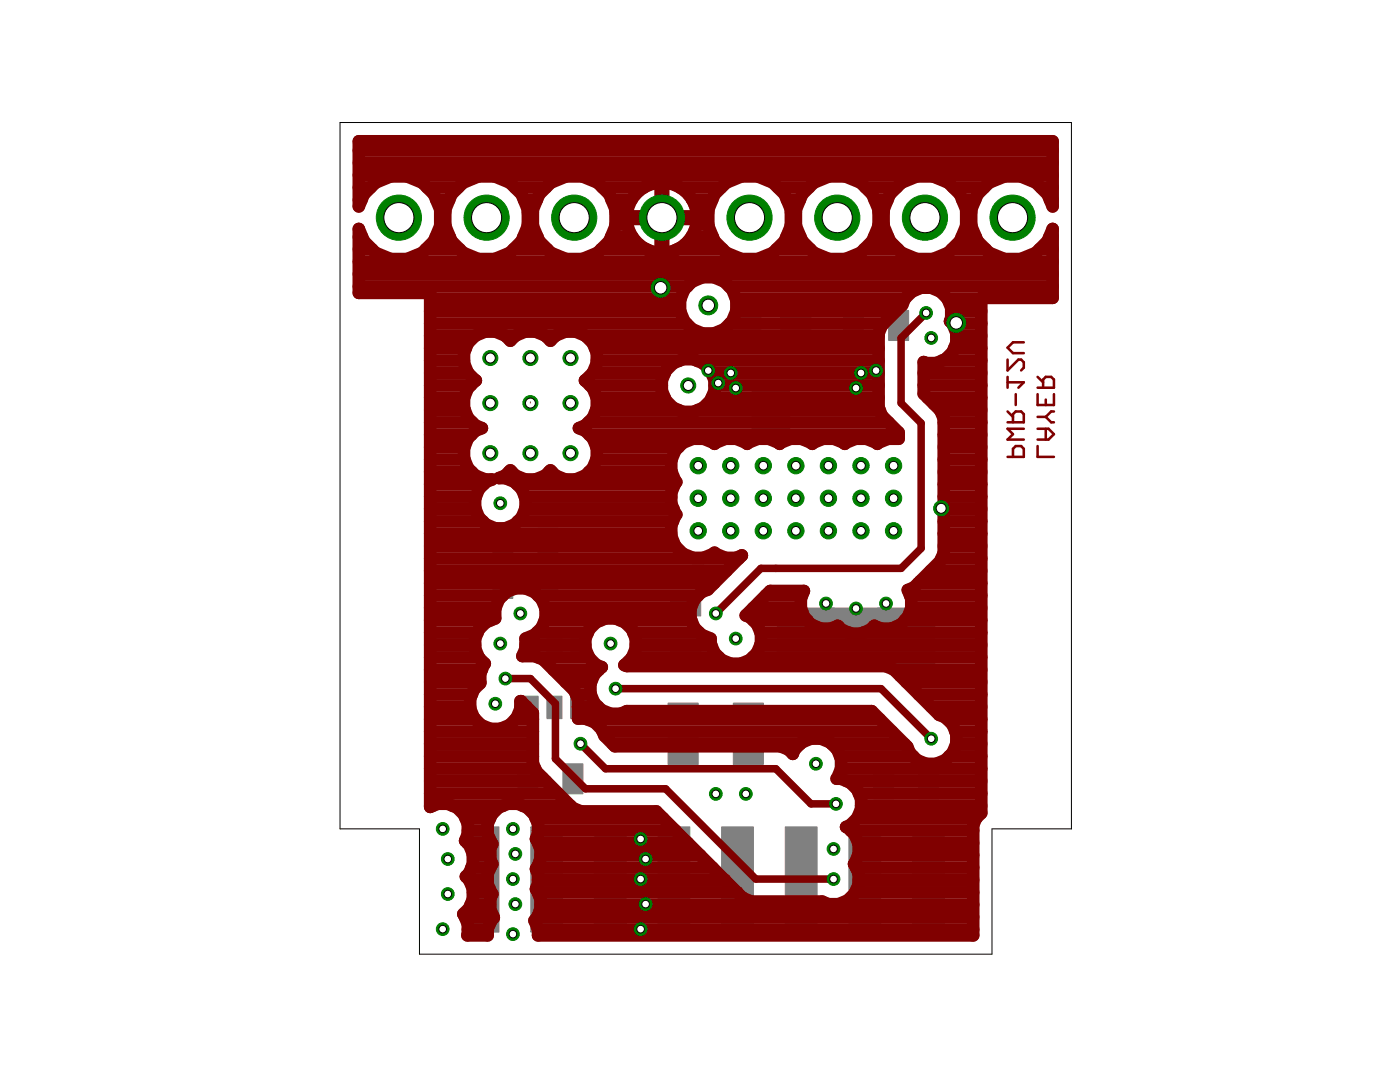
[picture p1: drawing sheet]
<svg xmlns="http://www.w3.org/2000/svg" width="279mm" height="216mm" viewBox="0 0 279 216" stroke-linecap="round" stroke-linejoin="round" font-family="sans-serif">
<g fill="#808080" stroke="#808080" stroke-width=".2">
<path d="M93.2 165h6.4v21h-6.4z"/>
<path d="M105.9 165h6.4v21h-6.4z"/>
<path d="M118.6 165h6.4v21h-6.4z"/>
<path d="M131.3 165h6.4v21h-6.4z"/>
<path d="M144 165h6.4v21h-6.4z"/>
<path d="M156.7 165h6.4v21h-6.4z"/>
<path d="M169.4 165h6.4v21h-6.4z"/>
<path d="M182.1 165h6.4v21h-6.4z"/>
<path d="M104.4 127.4h3v4.5h-3z"/>
<path d="M109.2 127.4h3v4.5h-3z"/>
<path d="M113.9 127.4h3v4.5h-3z"/>
<path d="M113.9 138.9h3v4.5h-3z"/>
<path d="M109.2 138.9h3v4.5h-3z"/>
<path d="M104.4 138.9h3v4.5h-3z"/>
<path d="M157.7 128.3h6.3v3.1h-6.3z"/>
<path d="M157.7 123.4h6.3v3.2h-6.3z"/>
<path d="M155.1 121.3h11.5v12.2h-11.5z"/>
<path d="M167.7 128.3h6.3v3.1h-6.3z"/>
<path d="M167.7 123.4h6.3v3.2h-6.3z"/>
<path d="M165.1 121.3h11.5v12.2h-11.5z"/>
<path d="M177.7 128.3h6.3v3.1h-6.3z"/>
<path d="M177.7 123.4h6.3v3.2h-6.3z"/>
<path d="M175.1 121.3h11.4v12.2h-11.4z"/>
<path d="M150.1 77.9h7.5v8h-7.5z"/>
<path d="M145.8 62.3h6v6h-6z"/>
<path d="M155.8 62.3h6v6h-6z"/>
<path d="M168.3 61.9h4v6h-4z"/>
<path d="M177.4 61.9h3.9v6h-3.9z"/>
<path d="M112.4 152.4h3.9v6h-3.9z"/>
<path d="M103.4 152.4h3.9v6h-3.9z"/>
<path d="M174.3 153.4h4v6h-4z"/>
<path d="M183.3 153.4h4v6h-4z"/>
<path d="M98.4 113.4h3.9v6h-3.9z"/>
<path d="M107.4 113.4h3.9v6h-3.9z"/>
<path d="M98.4 105.4h3.9v6h-3.9z"/>
<path d="M107.4 105.4h3.9v6h-3.9z"/>
<path d="M133.3 149.8h6v2.7h-6z"/>
<path d="M133.3 145h6v2.8h-6z"/>
<path d="M133.3 140.3h6v2.7h-6z"/>
<path d="M146.3 140.3h6.1v2.7h-6.1z"/>
<path d="M146.3 149.8h6.1v2.7h-6.1z"/>
<path d="M133.8 127.9h6v4h-6z"/>
<path d="M133.8 118.9h6v4h-6z"/>
</g>
<g fill="none" stroke="#800000" stroke-width=".51">
<path d="M201.1 71.8v2.1l2.1-2.1h.6l.5 .5v1.1l-.5 .5M201.1 76.3h3.2l-1.1 1.1M201.1 75.2v2.2M202.7 78.7v2.1M204.3 68.3h-2.1l-1.1 1.1 1.1 1.1h2.1M207.1 78.7v2.1h3.2v-2.1M207.1 77.4h3.2v-1.7l-.5-.5h-1.1l-.5 .5v1.7M207.1 75.2l1.1 1.1M208.7 79.7v1.1M201.1 91.2h3.2v-1.6l-.5-.6h-1.1l-.5 .6v1.6M201.1 84.3h3.2v-1.7l-.5-.5h-1.1l-.5 .5v1.7M201.1 82.1l1.1 1.1"/>
<path d="M204.3 85.6h-3.2l1.1 1-1.1 1.1h3.2M207.1 89v2.2h3.2M207.1 85.6h2.2l1 1-1 1.1h-2.2M207.1 83.2h1.6M208.7 83.2l1.1 1.1h.5M208.7 85.6v2.1M210.3 82.1h-.5l-1.1 1.1"/>
</g>
<g fill="none" stroke="#800000" stroke-width="2.5">
<path d="M71.6 28.2h138.5v13l-1-2.4-2.3-2.4-3.1-1.2h-3.3l-3 1.2-2.3 2.4-1.3 3v3.3l1.3 3 2.3 2.3 3 1.3h3.3l3.1-1.3 2.3-2.3 1-2.4v13.7h-14.3v102.8l-1 1.1-.6 1.4v21.9h-86.8v-1.2l-.7-1.7a4.8 4.8 0 0 0 .3-6.3l.4-1v-2l-.4-1a4.9 4.9 0 0 0 0-6 5.1 5.1 0 0 0-5.3-7.1 5.1 5.1 0 0 0-3.4 8.1l-.5 1v2l.5 1a4.8 4.8 0 0 0 0 6l-.5 1v2l.8 1.7-.5 .5-.8 1.8v1.2h-4a4.9 4.9 0 0 0-.8-4.2 4.9 4.9 0 0 0 .5-7.5 4.8 4.8 0 0 0-.2-7.1 5 5 0 0 0-.9-6.1 5 5 0 0 0-6-.7v-102.6h-14.3v-12.7l1 2.4 2.3 2.3 3.1 1.3h3.3l3-1.3 2.3-2.3 1.3-3v-3.3l-1.3-3-2.3-2.4-3-1.2h-3.3l-3.1 1.2-2.3 2.4-1 2.4zM71.6 39.9h.6M71.6 37.4h2.4M71.6 34.9h138.5M71.6 32.5h138.5M71.6 30h138.5M85.2 37.4h6.3M87.1 39.9h2.6M102.7 37.4h6.3M104.6 39.9h2.5M120.2 37.4h8.3M122 39.9h4"/>
<path d="M126.7 38.9a6.9 6.9 0 0 1 5.1-2.5v14.1a7 7 0 0 1-6.7-6.8h14a7 7 0 0 1-6.7 6.8v-14.1a6.9 6.9 0 0 1 6.7 6.8h-14a6.8 6.8 0 0 1 1.6-4.3zM131.8 39.9h.6M131.8 37.4h.6M135.7 37.4h8.3M138.2 39.9h3.9M155.2 37.4h6.3M157 39.9h2.6M172.7 37.4h6.2M174.5 39.9h2.6M190.2 37.4h6.2M192 39.9h2.6M207.7 37.4h2.4"/>
<path d="M209.5 39.9h.6M71.6 57.1h65.6M71.6 54.7h138.5M71.6 52.2h138.5M71.6 49.7h2.7M71.6 47.3h.7M85 49.7h6.8M85.9 59.6h49.9M87 47.3h2.8M87.9 44.8h1M87.9 42.3h1M102.5 49.7h6.7"/>
<path d="M104.4 47.3h2.9M105.3 44.8h1M105.3 42.3h1M120 49.7h9M121.9 47.3h4.3M122.9 44.8h2.3M122.9 42.3h2.3M131.8 49.7h.6M131.8 47.3h.6M131.8 44.8h.6M131.8 42.3h.6M135.2 49.7h9"/>
<path d="M138 47.3h4.3M139 44.8h2.4M139 42.3h2.4M145.5 57.1h64.6M146.9 59.6h33.7M154.9 49.7h6.8M156.9 47.3h2.8M157.8 44.8h1M157.8 42.3h1M172.4 49.7h6.8M174.4 47.3h2.8M175.3 44.8h1"/>
<path d="M175.3 42.3h1M189.1 59.6h6.7M189.9 49.7h6.8M191.9 47.3h2.8M192.8 44.8h1M192.8 42.3h1M207.4 49.7h2.7M209.4 47.3h.7M85.9 79.4h6.7M85.9 76.9h8.1M85.9 74.4h7.5M85.9 71.9h6.7"/>
<path d="M85.9 69.5h7.1M85.9 67h8.9M85.9 64.6h51.1M85.9 62.1h49.8M93.4 68.5a5.3 5.3 0 0 1 8.5-.5 5.1 5.1 0 0 1 8 0 5.3 5.3 0 0 1 8 0 5.3 5.3 0 0 1-1.2 7.9 5.3 5.3 0 0 1 2.5 5.2 5.3 5.3 0 0 1-3.7 4.3 5.3 5.3 0 0 1 2.8 8 5.3 5.3 0 0 1-8.4 .5 5.1 5.1 0 0 1-8 0l-1.1 1-1.2 .5a5.1 5.1 0 0 1 5.3 5.3 5.1 5.1 0 0 1-5.7 4.9 5.1 5.1 0 0 1-4.4-6.2l.8-1.8 1.4-1.4 1.2-.5a5.3 5.3 0 0 1-5.6-4.2 5.3 5.3 0 0 1 3.6-6.1 5.3 5.3 0 0 1-3.7-4.3 5.3 5.3 0 0 1 2.5-5.2 5.3 5.3 0 0 1-1.6-7.4zM100.9 67h1.9M108.9 67h1.9M116.9 67h58.4M117.8 76.9h14.3M118.3 74.4h14.4M118.7 69.5h56.6M119.1 79.4h13.6"/>
<path d="M119.1 71.9h16.5M139.1 71.9h36.2M142 74.4h33.3M142 79.4h33.3M142.6 76.9h32.7M145.7 64.6h30.7M147 62.1h31.8M184.3 76.9h11.5M184.3 74.4h11.5M185.1 79.4h10.7M188 71.9h7.8M189.8 62.1h6"/>
<path d="M190.1 64.6h5.7M190.4 69.5h5.4M190.9 67h4.9M85.9 99.1h9.1M85.9 96.6h10.6M85.9 94.2h8.2M85.9 91.7h6.8M85.9 89.2h6.8M85.9 86.8h8.2M85.9 84.3h8.4M85.9 81.8h6.9M101.6 94.2h.6"/>
<path d="M103.2 96.6h31.5M104.7 99.1h29.3M109.6 94.2h.6M117.4 84.3h59.9M117.5 94.2h16.5M117.6 86.8h61.7M119 81.8h16.4M119 91.7h15M119 89.2h16.4M136.3 88.3a5.4 5.4 0 0 1 6.3 .3 5.3 5.3 0 0 1 6.5 0 5.3 5.3 0 0 1 6.5 0 5.3 5.3 0 0 1 6.5 0 5.3 5.3 0 0 1 6.5 0 5.3 5.3 0 0 1 6.5 0l.2-.3 2-.8h2v-1.2l-3.3-3.3-.7-1.7v-14.8l.7-1.6 4.1-4a5 5 0 0 1 6.4-3.3 5 5 0 0 1 3.1 6.5 5 5 0 0 1 .5 6.1 5 5 0 0 1-5.8 2v6.4l3.3 3.3 .7 1.6v26.8l-.7 1.7-5.2 5.2-1.2 .5a5.1 5.1 0 0 1-.6 6.2 5.1 5.1 0 0 1-6.1 1 4.8 4.8 0 0 1-7.3 0 5 5 0 0 1-6-.9 5 5 0 0 1-.8-6.1h-6.7l-4.9 4.9a5.1 5.1 0 0 1 .9 8.9 5.1 5.1 0 0 1-7.9-4.3 5.1 5.1 0 0 1-4.1-4.7 5.1 5.1 0 0 1 3.6-5.1l6.8-6.8a4.9 4.9 0 0 1-5.5-.5 5.4 5.4 0 0 1-7.1-.5 5.4 5.4 0 0 1-.5-7.1 5.3 5.3 0 0 1 0-6.5 5.4 5.4 0 0 1 1.3-7.9zM139.3 81.8h36.2M187.6 81.8h8.2"/>
<path d="M188.3 99.1h7.5M188.3 96.6h7.5M188.3 94.2h7.5M188.3 91.7h7.5M188.3 89.2h7.5M188.3 86.8h7.5M188.3 84.3h7.5M85.9 118.8h14.4M85.9 116.4h56.6M85.9 113.9h59.1M85.9 111.4h61.6M85.9 109h48.9"/>
<path d="M85.9 106.5h48.1M85.9 104h10.5M85.9 101.6h9M103.3 104h31M104.8 101.6h29.6M107.4 118.8h31.9M152.8 118.8h7.3M181.6 118.8h14.2M183.2 116.4h12.6M185.7 113.9h10.1M187.9 111.4h7.9M188.3 109h7.5"/>
<path d="M188.3 106.5h7.5M188.3 104h7.5M188.3 101.6h7.5M85.9 138.6h8.3M85.9 136.1h9.9M85.9 133.6h10.3M85.9 131.2h9.7M85.9 128.7h8.9M85.9 126.2h9.4M85.9 123.8h12M85.9 121.3h13M104.9 128.7h11.9"/>
<path d="M107.1 126.2h10.2M107.4 131.2h10.2M108.7 123.8h11.2M108.8 121.3h29.1M110.4 133.6h9.1M112.9 136.1h5.1M115 138.6h2.9M117.6 125.6a5.1 5.1 0 0 1 7.9-.8 5.1 5.1 0 0 1-.9 7.9l.5 .2h51.6l1.7 .7 9 9a5.1 5.1 0 0 1 2 8.4 5.1 5.1 0 0 1-8.3-2l-7.1-7.1h-48.9a5.1 5.1 0 0 1-6.7-2 5.1 5.1 0 0 1 1.7-6.8 5 5 0 0 1-2.5-7.5zM123.8 123.8h14.2M126.1 131.2h17.4M126.4 126.2h13.2M126.9 128.7h15"/>
<path d="M150.2 131.2h45.6M150.3 123.8h10.8M150.3 121.3h9.5M151.7 128.7h44.1M151.8 126.2h17.6M172.3 126.2h23.5M178.4 133.6h17.4M180.6 123.8h15.2M180.9 136.1h14.9M181.9 121.3h13.9M183.4 138.6h12.4M85.9 158.3h25.5"/>
<path d="M85.9 155.9h23M85.9 153.4h20.9M85.9 150.9h20.4M85.9 148.4h20.4M85.9 146h20.4M85.9 143.5h8.9M85.9 141h7.9M102.8 143.5h3.5M103.9 141h1.2M115.4 141h4M117.1 143.5h58.5M120.3 146h57.7"/>
<path d="M122.3 148.4h37.4M166 148.4h14.5M167.7 150.9h14.5M167.9 153.4a5.1 5.1 0 0 0-3.5-5.9 5.1 5.1 0 0 0-6.2 2.9l-.8-.8-1.7-.7h-33l-2.1-2.1a4.8 4.8 0 0 0-5.2-3.4v-3.9l-.7-1.6-6.3-6.3-1.7-.7h-2.5l.7-1.5v-2a5.1 5.1 0 0 0 4-6 5.1 5.1 0 0 0-6.1-4 5.1 5.1 0 0 0-4 6 5.1 5.1 0 0 0-3.9 3.8 5.1 5.1 0 0 0 1.9 5.2l-1 2v1.9a5.1 5.1 0 0 0 1 8.8 5.1 5.1 0 0 0 7.1-5.2l2.4 2.4v10l.7 1.6 7.3 7.3 1.7 .7h15l17.3 17.3 1.6 .7h14.2a5 5 0 0 0 6.2-1.2 5 5 0 0 0 .1-6.3 5 5 0 0 0-1.6-7.4l.9-.3 1.4-1.5M167.9 153.4l-.9 2a5 5 0 0 1 4.1 7.8M167.9 153.4h27.9M169 155.9h26.8M171.4 158.3h24.4M185.8 141h10M189 143.5h6.8M189.4 150.9h6.4M190.7 146h5.1"/>
<path d="M190.8 148.4h5M85.9 160.8h.5M90.3 160.8h10.1M92.9 163.3h4.9M93.2 168.2h4.9M93.4 165.7h3.9M93.6 175.6h3.7M94.1 173.1h3.8M94.4 178.1h3.6M94.4 170.6h3.4M104.3 160.8h9.6M106.9 163.3h25.4"/>
<path d="M107.2 173.1h35M107.3 178.1h39.8M107.4 175.6h37.3M107.4 168.2h29.9M107.4 165.7h27.4M107.9 170.6h31.8M169.8 165.7h24.4M170.7 178.1h23.5M170.8 173.1h23.4M171.1 163.3h23.7M171.3 170.6h22.9M171.3 168.2h22.9"/>
<path d="M171.4 175.6h22.8M171.9 160.8h23.9M92.8 183h5.7M93.4 185.5h3.9M93.9 180.5h3.9M107.2 183h87M107.4 185.5h86.8M107.9 180.5h86.3"/>
<circle cx="97.1" cy="43.4" r="8.4"/>
<circle cx="114.6" cy="43.4" r="8.4"/>
<circle cx="149.6" cy="43.4" r="8.4"/>
<circle cx="167.1" cy="43.4" r="8.4"/>
<circle cx="184.6" cy="43.4" r="8.4"/>
<circle cx="137.3" cy="76.9" r="5.4"/>
<circle cx="141.3" cy="60.9" r="5.7"/>
</g>
<path d="M184.8 62.4l-5 5v13l4 4v25l-4 4h-28l-8.9 9M100.9 135.4h5l4.9 5v11l6 6h16l18 18h15.5M122.9 137.4h52.9l10 10M115.8 148.4l5 5h34l7 7h5" fill="none" stroke="#800000" stroke-width="1.5"/>
<circle cx="158.8" cy="99.4" r="1.63" fill="#008000" stroke="#008000" stroke-width=".2"/>
<circle cx="158.8" cy="99.4" r=".87" fill="#fff" stroke="#000" stroke-width=".2"/>
<circle cx="152.3" cy="99.4" r="1.63" fill="#008000" stroke="#008000" stroke-width=".2"/>
<circle cx="152.3" cy="99.4" r=".87" fill="#fff" stroke="#000" stroke-width=".2"/>
<circle cx="145.8" cy="99.4" r="1.63" fill="#008000" stroke="#008000" stroke-width=".2"/>
<circle cx="145.8" cy="99.4" r=".87" fill="#fff" stroke="#000" stroke-width=".2"/>
<circle cx="139.3" cy="99.4" r="1.63" fill="#008000" stroke="#008000" stroke-width=".2"/>
<circle cx="139.3" cy="99.4" r=".87" fill="#fff" stroke="#000" stroke-width=".2"/>
<circle cx="139.3" cy="92.9" r="1.63" fill="#008000" stroke="#008000" stroke-width=".2"/>
<circle cx="139.3" cy="92.9" r=".87" fill="#fff" stroke="#000" stroke-width=".2"/>
<circle cx="145.8" cy="92.9" r="1.63" fill="#008000" stroke="#008000" stroke-width=".2"/>
<circle cx="145.8" cy="92.9" r=".87" fill="#fff" stroke="#000" stroke-width=".2"/>
<circle cx="152.3" cy="92.9" r="1.63" fill="#008000" stroke="#008000" stroke-width=".2"/>
<circle cx="152.3" cy="92.9" r=".87" fill="#fff" stroke="#000" stroke-width=".2"/>
<circle cx="158.8" cy="92.9" r="1.63" fill="#008000" stroke="#008000" stroke-width=".2"/>
<circle cx="158.8" cy="92.9" r=".87" fill="#fff" stroke="#000" stroke-width=".2"/>
<circle cx="165.3" cy="92.9" r="1.63" fill="#008000" stroke="#008000" stroke-width=".2"/>
<circle cx="165.3" cy="92.9" r=".87" fill="#fff" stroke="#000" stroke-width=".2"/>
<circle cx="171.8" cy="92.9" r="1.63" fill="#008000" stroke="#008000" stroke-width=".2"/>
<circle cx="171.8" cy="92.9" r=".87" fill="#fff" stroke="#000" stroke-width=".2"/>
<circle cx="178.3" cy="92.9" r="1.63" fill="#008000" stroke="#008000" stroke-width=".2"/>
<circle cx="178.3" cy="92.9" r=".87" fill="#fff" stroke="#000" stroke-width=".2"/>
<circle cx="178.3" cy="99.4" r="1.63" fill="#008000" stroke="#008000" stroke-width=".2"/>
<circle cx="178.3" cy="99.4" r=".87" fill="#fff" stroke="#000" stroke-width=".2"/>
<circle cx="178.3" cy="105.9" r="1.63" fill="#008000" stroke="#008000" stroke-width=".2"/>
<circle cx="178.3" cy="105.9" r=".87" fill="#fff" stroke="#000" stroke-width=".2"/>
<circle cx="171.8" cy="105.9" r="1.63" fill="#008000" stroke="#008000" stroke-width=".2"/>
<circle cx="171.8" cy="105.9" r=".87" fill="#fff" stroke="#000" stroke-width=".2"/>
<circle cx="171.8" cy="99.4" r="1.63" fill="#008000" stroke="#008000" stroke-width=".2"/>
<circle cx="171.8" cy="99.4" r=".87" fill="#fff" stroke="#000" stroke-width=".2"/>
<circle cx="165.3" cy="99.4" r="1.63" fill="#008000" stroke="#008000" stroke-width=".2"/>
<circle cx="165.3" cy="99.4" r=".87" fill="#fff" stroke="#000" stroke-width=".2"/>
<circle cx="165.3" cy="105.9" r="1.63" fill="#008000" stroke="#008000" stroke-width=".2"/>
<circle cx="165.3" cy="105.9" r=".87" fill="#fff" stroke="#000" stroke-width=".2"/>
<circle cx="158.8" cy="105.9" r="1.63" fill="#008000" stroke="#008000" stroke-width=".2"/>
<circle cx="158.8" cy="105.9" r=".87" fill="#fff" stroke="#000" stroke-width=".2"/>
<circle cx="152.3" cy="105.9" r="1.63" fill="#008000" stroke="#008000" stroke-width=".2"/>
<circle cx="152.3" cy="105.9" r=".87" fill="#fff" stroke="#000" stroke-width=".2"/>
<circle cx="145.8" cy="105.9" r="1.63" fill="#008000" stroke="#008000" stroke-width=".2"/>
<circle cx="145.8" cy="105.9" r=".87" fill="#fff" stroke="#000" stroke-width=".2"/>
<circle cx="139.3" cy="105.9" r="1.63" fill="#008000" stroke="#008000" stroke-width=".2"/>
<circle cx="139.3" cy="105.9" r=".87" fill="#fff" stroke="#000" stroke-width=".2"/>
<circle cx="202.1" cy="43.4" r="4.5" fill="#008000" stroke="#008000" stroke-width=".2"/>
<circle cx="202.1" cy="43.4" r="3" fill="#fff" stroke="#000" stroke-width=".2"/>
<circle cx="184.6" cy="43.4" r="4.5" fill="#008000" stroke="#008000" stroke-width=".2"/>
<circle cx="184.6" cy="43.4" r="3" fill="#fff" stroke="#000" stroke-width=".2"/>
<circle cx="167.1" cy="43.4" r="4.5" fill="#008000" stroke="#008000" stroke-width=".2"/>
<circle cx="167.1" cy="43.4" r="3" fill="#fff" stroke="#000" stroke-width=".2"/>
<circle cx="149.6" cy="43.4" r="4.5" fill="#008000" stroke="#008000" stroke-width=".2"/>
<circle cx="149.6" cy="43.4" r="3" fill="#fff" stroke="#000" stroke-width=".2"/>
<circle cx="132.1" cy="43.4" r="4.5" fill="#008000" stroke="#008000" stroke-width=".2"/>
<circle cx="132.1" cy="43.4" r="3" fill="#fff" stroke="#000" stroke-width=".2"/>
<circle cx="114.6" cy="43.4" r="4.5" fill="#008000" stroke="#008000" stroke-width=".2"/>
<circle cx="114.6" cy="43.4" r="3" fill="#fff" stroke="#000" stroke-width=".2"/>
<circle cx="97.1" cy="43.4" r="4.5" fill="#008000" stroke="#008000" stroke-width=".2"/>
<circle cx="97.1" cy="43.4" r="3" fill="#fff" stroke="#000" stroke-width=".2"/>
<circle cx="79.6" cy="43.4" r="4.5" fill="#008000" stroke="#008000" stroke-width=".2"/>
<circle cx="79.6" cy="43.4" r="3" fill="#fff" stroke="#000" stroke-width=".2"/>
<circle cx="146.8" cy="77.4" r="1.27" fill="#008000" stroke="#008000" stroke-width=".2"/>
<circle cx="146.8" cy="77.4" r=".76" fill="#fff" stroke="#000" stroke-width=".2"/>
<circle cx="171.8" cy="74.4" r="1.27" fill="#008000" stroke="#008000" stroke-width=".2"/>
<circle cx="171.8" cy="74.4" r=".76" fill="#fff" stroke="#000" stroke-width=".2"/>
<circle cx="190.8" cy="64.4" r="1.88" fill="#008000" stroke="#008000" stroke-width=".2"/>
<circle cx="190.8" cy="64.4" r="1.25" fill="#fff" stroke="#000" stroke-width=".2"/>
<circle cx="131.8" cy="57.4" r="1.88" fill="#008000" stroke="#008000" stroke-width=".2"/>
<circle cx="131.8" cy="57.4" r="1.25" fill="#fff" stroke="#000" stroke-width=".2"/>
<circle cx="187.8" cy="101.4" r="1.5" fill="#008000" stroke="#008000" stroke-width=".2"/>
<circle cx="187.8" cy="101.4" r=".99" fill="#fff" stroke="#000" stroke-width=".2"/>
<circle cx="127.8" cy="167.4" r="1.27" fill="#008000" stroke="#008000" stroke-width=".2"/>
<circle cx="127.8" cy="167.4" r=".76" fill="#fff" stroke="#000" stroke-width=".2"/>
<circle cx="127.8" cy="175.4" r="1.27" fill="#008000" stroke="#008000" stroke-width=".2"/>
<circle cx="127.8" cy="175.4" r=".76" fill="#fff" stroke="#000" stroke-width=".2"/>
<circle cx="128.8" cy="180.4" r="1.27" fill="#008000" stroke="#008000" stroke-width=".2"/>
<circle cx="128.8" cy="180.4" r=".76" fill="#fff" stroke="#000" stroke-width=".2"/>
<circle cx="127.8" cy="185.4" r="1.27" fill="#008000" stroke="#008000" stroke-width=".2"/>
<circle cx="127.8" cy="185.4" r=".76" fill="#fff" stroke="#000" stroke-width=".2"/>
<circle cx="128.8" cy="171.4" r="1.27" fill="#008000" stroke="#008000" stroke-width=".2"/>
<circle cx="128.8" cy="171.4" r=".76" fill="#fff" stroke="#000" stroke-width=".2"/>
<circle cx="145.8" cy="74.4" r="1.27" fill="#008000" stroke="#008000" stroke-width=".2"/>
<circle cx="145.8" cy="74.4" r=".76" fill="#fff" stroke="#000" stroke-width=".2"/>
<circle cx="143.3" cy="76.4" r="1.27" fill="#008000" stroke="#008000" stroke-width=".2"/>
<circle cx="143.3" cy="76.4" r=".76" fill="#fff" stroke="#000" stroke-width=".2"/>
<circle cx="174.8" cy="73.9" r="1.27" fill="#008000" stroke="#008000" stroke-width=".2"/>
<circle cx="174.8" cy="73.9" r=".76" fill="#fff" stroke="#000" stroke-width=".2"/>
<circle cx="170.8" cy="77.4" r="1.27" fill="#008000" stroke="#008000" stroke-width=".2"/>
<circle cx="170.8" cy="77.4" r=".76" fill="#fff" stroke="#000" stroke-width=".2"/>
<circle cx="141.4" cy="73.9" r="1.27" fill="#008000" stroke="#008000" stroke-width=".2"/>
<circle cx="141.4" cy="73.9" r=".76" fill="#fff" stroke="#000" stroke-width=".2"/>
<circle cx="141.4" cy="60.9" r="1.88" fill="#008000" stroke="#008000" stroke-width=".2"/>
<circle cx="141.4" cy="60.9" r="1.25" fill="#fff" stroke="#000" stroke-width=".2"/>
<circle cx="102.4" cy="165.4" r="1.27" fill="#008000" stroke="#008000" stroke-width=".2"/>
<circle cx="102.4" cy="165.4" r=".76" fill="#fff" stroke="#000" stroke-width=".2"/>
<circle cx="89.4" cy="171.4" r="1.27" fill="#008000" stroke="#008000" stroke-width=".2"/>
<circle cx="89.4" cy="171.4" r=".76" fill="#fff" stroke="#000" stroke-width=".2"/>
<circle cx="102.4" cy="175.4" r="1.27" fill="#008000" stroke="#008000" stroke-width=".2"/>
<circle cx="102.4" cy="175.4" r=".76" fill="#fff" stroke="#000" stroke-width=".2"/>
<circle cx="102.8" cy="180.4" r="1.27" fill="#008000" stroke="#008000" stroke-width=".2"/>
<circle cx="102.8" cy="180.4" r=".76" fill="#fff" stroke="#000" stroke-width=".2"/>
<circle cx="102.4" cy="186.4" r="1.27" fill="#008000" stroke="#008000" stroke-width=".2"/>
<circle cx="102.4" cy="186.4" r=".76" fill="#fff" stroke="#000" stroke-width=".2"/>
<circle cx="185.8" cy="67.4" r="1.27" fill="#008000" stroke="#008000" stroke-width=".2"/>
<circle cx="185.8" cy="67.4" r=".76" fill="#fff" stroke="#000" stroke-width=".2"/>
<circle cx="102.8" cy="170.4" r="1.27" fill="#008000" stroke="#008000" stroke-width=".2"/>
<circle cx="102.8" cy="170.4" r=".76" fill="#fff" stroke="#000" stroke-width=".2"/>
<circle cx="88.3" cy="185.4" r="1.27" fill="#008000" stroke="#008000" stroke-width=".2"/>
<circle cx="88.3" cy="185.4" r=".76" fill="#fff" stroke="#000" stroke-width=".2"/>
<circle cx="89.4" cy="178.4" r="1.27" fill="#008000" stroke="#008000" stroke-width=".2"/>
<circle cx="89.4" cy="178.4" r=".76" fill="#fff" stroke="#000" stroke-width=".2"/>
<circle cx="88.3" cy="165.4" r="1.27" fill="#008000" stroke="#008000" stroke-width=".2"/>
<circle cx="88.3" cy="165.4" r=".76" fill="#fff" stroke="#000" stroke-width=".2"/>
<circle cx="148.8" cy="158.4" r="1.27" fill="#008000" stroke="#008000" stroke-width=".2"/>
<circle cx="148.8" cy="158.4" r=".76" fill="#fff" stroke="#000" stroke-width=".2"/>
<circle cx="121.9" cy="128.4" r="1.27" fill="#008000" stroke="#008000" stroke-width=".2"/>
<circle cx="121.9" cy="128.4" r=".76" fill="#fff" stroke="#000" stroke-width=".2"/>
<circle cx="166.3" cy="169.4" r="1.27" fill="#008000" stroke="#008000" stroke-width=".2"/>
<circle cx="166.3" cy="169.4" r=".76" fill="#fff" stroke="#000" stroke-width=".2"/>
<circle cx="99.8" cy="100.4" r="1.27" fill="#008000" stroke="#008000" stroke-width=".2"/>
<circle cx="99.8" cy="100.4" r=".76" fill="#fff" stroke="#000" stroke-width=".2"/>
<circle cx="142.9" cy="158.4" r="1.27" fill="#008000" stroke="#008000" stroke-width=".2"/>
<circle cx="142.9" cy="158.4" r=".76" fill="#fff" stroke="#000" stroke-width=".2"/>
<circle cx="99.8" cy="128.4" r="1.27" fill="#008000" stroke="#008000" stroke-width=".2"/>
<circle cx="99.8" cy="128.4" r=".76" fill="#fff" stroke="#000" stroke-width=".2"/>
<circle cx="122.9" cy="137.4" r="1.27" fill="#008000" stroke="#008000" stroke-width=".2"/>
<circle cx="122.9" cy="137.4" r=".76" fill="#fff" stroke="#000" stroke-width=".2"/>
<circle cx="185.8" cy="147.4" r="1.27" fill="#008000" stroke="#008000" stroke-width=".2"/>
<circle cx="185.8" cy="147.4" r=".76" fill="#fff" stroke="#000" stroke-width=".2"/>
<circle cx="162.8" cy="152.4" r="1.27" fill="#008000" stroke="#008000" stroke-width=".2"/>
<circle cx="162.8" cy="152.4" r=".76" fill="#fff" stroke="#000" stroke-width=".2"/>
<circle cx="100.9" cy="135.4" r="1.27" fill="#008000" stroke="#008000" stroke-width=".2"/>
<circle cx="100.9" cy="135.4" r=".76" fill="#fff" stroke="#000" stroke-width=".2"/>
<circle cx="166.3" cy="175.4" r="1.27" fill="#008000" stroke="#008000" stroke-width=".2"/>
<circle cx="166.3" cy="175.4" r=".76" fill="#fff" stroke="#000" stroke-width=".2"/>
<circle cx="97.9" cy="71.4" r="1.5" fill="#008000" stroke="#008000" stroke-width=".2"/>
<circle cx="97.9" cy="71.4" r=".99" fill="#fff" stroke="#000" stroke-width=".2"/>
<circle cx="113.9" cy="71.4" r="1.5" fill="#008000" stroke="#008000" stroke-width=".2"/>
<circle cx="113.9" cy="71.4" r=".99" fill="#fff" stroke="#000" stroke-width=".2"/>
<circle cx="113.9" cy="90.4" r="1.5" fill="#008000" stroke="#008000" stroke-width=".2"/>
<circle cx="113.9" cy="90.4" r=".99" fill="#fff" stroke="#000" stroke-width=".2"/>
<circle cx="97.9" cy="90.4" r="1.5" fill="#008000" stroke="#008000" stroke-width=".2"/>
<circle cx="97.9" cy="90.4" r=".99" fill="#fff" stroke="#000" stroke-width=".2"/>
<circle cx="105.9" cy="80.4" r="1.5" fill="#008000" stroke="#008000" stroke-width=".2"/>
<circle cx="105.9" cy="80.4" r=".99" fill="#fff" stroke="#000" stroke-width=".2"/>
<circle cx="97.9" cy="80.4" r="1.5" fill="#008000" stroke="#008000" stroke-width=".2"/>
<circle cx="97.9" cy="80.4" r=".99" fill="#fff" stroke="#000" stroke-width=".2"/>
<circle cx="113.9" cy="80.4" r="1.5" fill="#008000" stroke="#008000" stroke-width=".2"/>
<circle cx="113.9" cy="80.4" r=".99" fill="#fff" stroke="#000" stroke-width=".2"/>
<circle cx="105.9" cy="90.4" r="1.5" fill="#008000" stroke="#008000" stroke-width=".2"/>
<circle cx="105.9" cy="90.4" r=".99" fill="#fff" stroke="#000" stroke-width=".2"/>
<circle cx="105.9" cy="71.4" r="1.5" fill="#008000" stroke="#008000" stroke-width=".2"/>
<circle cx="105.9" cy="71.4" r=".99" fill="#fff" stroke="#000" stroke-width=".2"/>
<circle cx="164.8" cy="120.4" r="1.27" fill="#008000" stroke="#008000" stroke-width=".2"/>
<circle cx="164.8" cy="120.4" r=".76" fill="#fff" stroke="#000" stroke-width=".2"/>
<circle cx="170.8" cy="121.4" r="1.27" fill="#008000" stroke="#008000" stroke-width=".2"/>
<circle cx="170.8" cy="121.4" r=".76" fill="#fff" stroke="#000" stroke-width=".2"/>
<circle cx="176.8" cy="120.4" r="1.27" fill="#008000" stroke="#008000" stroke-width=".2"/>
<circle cx="176.8" cy="120.4" r=".76" fill="#fff" stroke="#000" stroke-width=".2"/>
<circle cx="137.4" cy="76.9" r="1.5" fill="#008000" stroke="#008000" stroke-width=".2"/>
<circle cx="137.4" cy="76.9" r=".99" fill="#fff" stroke="#000" stroke-width=".2"/>
<circle cx="115.8" cy="148.4" r="1.27" fill="#008000" stroke="#008000" stroke-width=".2"/>
<circle cx="115.8" cy="148.4" r=".76" fill="#fff" stroke="#000" stroke-width=".2"/>
<circle cx="166.8" cy="160.4" r="1.27" fill="#008000" stroke="#008000" stroke-width=".2"/>
<circle cx="166.8" cy="160.4" r=".76" fill="#fff" stroke="#000" stroke-width=".2"/>
<circle cx="98.8" cy="140.4" r="1.27" fill="#008000" stroke="#008000" stroke-width=".2"/>
<circle cx="98.8" cy="140.4" r=".76" fill="#fff" stroke="#000" stroke-width=".2"/>
<circle cx="103.8" cy="122.4" r="1.27" fill="#008000" stroke="#008000" stroke-width=".2"/>
<circle cx="103.8" cy="122.4" r=".76" fill="#fff" stroke="#000" stroke-width=".2"/>
<circle cx="146.8" cy="127.4" r="1.27" fill="#008000" stroke="#008000" stroke-width=".2"/>
<circle cx="146.8" cy="127.4" r=".76" fill="#fff" stroke="#000" stroke-width=".2"/>
<circle cx="142.9" cy="122.4" r="1.27" fill="#008000" stroke="#008000" stroke-width=".2"/>
<circle cx="142.9" cy="122.4" r=".76" fill="#fff" stroke="#000" stroke-width=".2"/>
<circle cx="184.8" cy="62.4" r="1.27" fill="#008000" stroke="#008000" stroke-width=".2"/>
<circle cx="184.8" cy="62.4" r=".76" fill="#fff" stroke="#000" stroke-width=".2"/>
<path d="M105.9 80.2v.2" fill="none" stroke="#808000" stroke-width=".2"/>
<path d="M67.9 24.4h145.9v141h-15.8v25h-114.3v-25h-15.8z" fill="none" stroke="#000" stroke-width=".2"/>
</svg>
